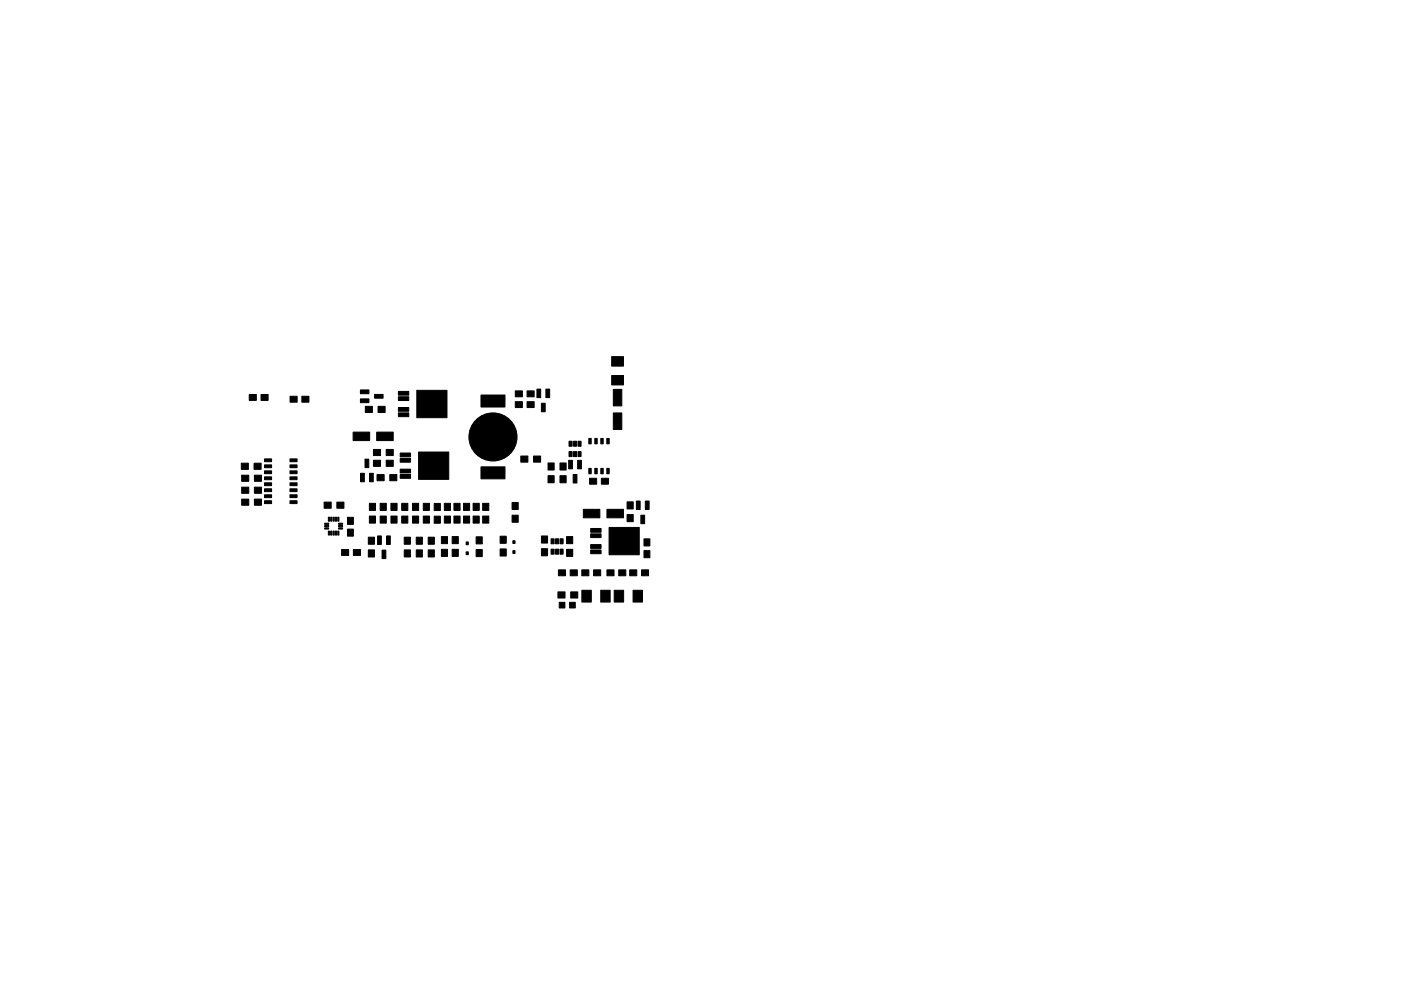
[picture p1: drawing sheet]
<svg xmlns="http://www.w3.org/2000/svg" width="297mm" height="210mm" viewBox="0 0 297 210" stroke-linecap="round" stroke-linejoin="round" font-family="sans-serif">
<g fill="#000" stroke="#000" stroke-width=".21">
<path d="M129.7 75.7h2.5v2h-2.5zM51.2 98.3h1.5v1.3h-1.5zM52.8 83.7h1.5v1.2h-1.5zM55.3 83.7h1.5v1.2h-1.5zM53.9 98.3h1.5v1.3h-1.5zM56.1 97.4h1.5v.6h-1.5zM56.1 98.6h1.5v.6h-1.5zM56.1 99.9h1.5v.6h-1.5zM61.5 84.1h1.5v1.2h-1.5zM61.5 98.6h1.5v.6h-1.5zM61.5 97.4h1.5v.6h-1.5zM64 84.1h1.5v1.2h-1.5z"/>
<path d="M77.4 97.4h.8v1.8h-.8zM76.4 82.7h1.8v.8h-1.8zM76.4 84.6h1.8v.8h-1.8zM74.9 91.7h3.5v1.8h-3.5zM77.5 86.2h1.5v1.3h-1.5zM79.2 97.6h1.5v1.3h-1.5zM79.2 95.4h1.5v1.3h-1.5zM79.4 83.7h1.8v.8h-1.8zM80.2 86.2h1.5v1.3h-1.5zM79.9 91.7h3.5v1.8h-3.5zM81.9 97.6h1.5v1.3h-1.5zM81.9 95.4h1.5v1.3h-1.5z"/>
<path d="M84.5 84.2h2.2v.8h-2.2zM84.5 86.5h2.2v.8h-2.2zM84.5 83h2.2v.8h-2.2zM84.5 87.6h2.2v.8h-2.2zM84.8 97.3h2.2v.8h-2.2zM84.8 96.1h2.2v.8h-2.2zM88.4 82.8h6.4v5.8h-6.4zM102 83.8h5.1v2.6h-5.1zM109.3 82.9h1.5v1.3h-1.5zM109.3 85.2h1.5v1.3h-1.5zM110.4 96.8h1.5v1.3h-1.5zM111.8 82.9h1.5v1.3h-1.5z"/>
<path d="M111.8 85.2h1.5v1.3h-1.5zM113.1 96.8h1.5v1.3h-1.5zM113.8 82.6h.8v1.8h-.8zM114.8 85.6h.8v1.8h-.8zM115.7 82.6h.8v1.8h-.8zM116.2 98.2h1.3v1.5h-1.3zM118.7 98.2h1.3v1.5h-1.3zM120.6 97.7h.8v1.8h-.8zM120.6 93.6h.7v1.1h-.7zM120.6 95.8h.7v1.1h-.7zM121.6 93.6h.6v1.1h-.6zM121.6 95.8h.6v1.1h-.6z"/>
<path d="M122.5 97.7h.8v1.8h-.8zM122.5 93.6h.7v1.1h-.7zM122.5 95.8h.7v1.1h-.7zM124.8 99.4h.5v1.1h-.5zM124.8 93h.5v1.2h-.5zM126.1 99.4h.5v1.1h-.5zM126.1 93h.5v1.2h-.5zM127.4 99.4h.5v1.1h-.5zM127.4 93h.5v1.2h-.5zM128.7 99.4h.5v1.1h-.5zM128.7 93h.5v1.2h-.5zM130 82.6h1.8v3.5h-1.8z"/>
<path d="M130 87.6h1.8v3.5h-1.8zM129.7 79.7h2.5v2h-2.5zM51.2 105.9h1.5v1.3h-1.5zM51.2 103.4h1.5v1.3h-1.5zM51.2 100.8h1.5v1.3h-1.5zM53.9 105.9h1.5v1.3h-1.5zM53.9 103.4h1.5v1.3h-1.5zM53.9 100.8h1.5v1.3h-1.5zM56.1 101.2h1.5v.6h-1.5zM56.1 102.4h1.5v.6h-1.5zM56.1 103.7h1.5v.6h-1.5zM56.1 105h1.5v.6h-1.5z"/>
<path d="M56.1 106.2h1.5v.6h-1.5zM61.5 106.2h1.5v.6h-1.5zM61.5 105h1.5v.6h-1.5zM61.5 103.7h1.5v.6h-1.5zM61.5 102.4h1.5v.6h-1.5zM61.5 101.2h1.5v.6h-1.5zM61.5 99.9h1.5v.6h-1.5zM68.8 111h.9v.3h-.9zM68.8 111.5h.9v.3h-.9zM68.8 112h.9v.3h-.9zM69.6 109.7h.3v.9h-.3zM69.6 112.7h.3v.8h-.3z"/>
<path d="M68.7 106.5h1.5v1.3h-1.5zM70.1 109.7h.3v.9h-.3zM70.1 112.7h.3v.8h-.3zM70.6 109.7h.3v.9h-.3zM70.6 112.7h.3v.8h-.3zM71.1 109.7h.3v.9h-.3zM71.1 112.7h.3v.8h-.3zM71.6 109.7h.3v.9h-.3zM71.6 112.7h.3v.8h-.3zM72.4 116.6h1.5v1.2h-1.5zM71.8 112h.8v.3h-.8zM71.8 111.5h.8v.3h-.8z"/>
<path d="M71.8 111h.8v.3h-.8zM71.4 106.5h1.5v1.3h-1.5zM73.7 112.3h1.2v1.5h-1.2zM73.7 109.8h1.2v1.5h-1.2zM74.9 116.6h1.5v1.2h-1.5zM76.4 100.4h.8v1.8h-.8zM78.3 109.5h1.3v1.5h-1.3zM78.3 106.8h1.3v1.5h-1.3zM78.3 100.4h.8v1.8h-.8zM78.1 114h1.3v1.5h-1.3zM78.1 116.7h1.3v1.5h-1.3zM79.9 100.7h1.5v1.3h-1.5z"/>
<path d="M80.1 113.7h.8v1.8h-.8zM80.6 109.5h1.3v1.5h-1.3zM80.6 106.8h1.3v1.5h-1.3zM81 116.7h.8v1.8h-.8zM82 113.7h.8v1.8h-.8zM82.6 100.7h1.5v1.3h-1.5zM82.9 109.5h1.3v1.5h-1.3zM82.9 106.8h1.3v1.5h-1.3zM85.2 109.5h1.3v1.5h-1.3zM85.2 106.8h1.3v1.5h-1.3zM85.7 114h1.3v1.5h-1.3zM85.7 116.7h1.3v1.5h-1.3z"/>
<path d="M84.8 99.5h2.2v.8h-2.2zM84.8 100.7h2.2v.8h-2.2zM87.5 109.5h1.3v1.5h-1.3zM87.5 106.8h1.3v1.5h-1.3zM88.3 116.7h1.2v1.5h-1.2zM88.3 114h1.2v1.5h-1.2zM89.7 109.5h1.3v1.5h-1.3zM89.7 106.8h1.3v1.5h-1.3zM90.8 116.7h1.3v1.5h-1.3zM90.8 114h1.3v1.5h-1.3zM92.1 109.5h1.3v1.5h-1.3zM92.1 106.8h1.3v1.5h-1.3z"/>
<path d="M93.6 116.5h1.3v1.5h-1.3zM93.6 113.8h1.3v1.5h-1.3zM94.2 109.5h1.3v1.5h-1.3zM94.2 106.8h1.3v1.5h-1.3zM88.7 95.9h6.4v5.8h-6.4zM96.2 109.5h1.3v1.5h-1.3zM96.2 106.8h1.3v1.5h-1.3zM95.9 113.8h1.3v1.5h-1.3zM95.9 116.5h1.3v1.5h-1.3zM98.3 109.5h1.3v1.5h-1.3zM98.3 106.8h1.3v1.5h-1.3zM98.8 115h.5v.6h-.5z"/>
<path d="M98.8 117.1h.5v.6h-.5zM100.3 109.5h1.3v1.5h-1.3zM100.3 106.8h1.3v1.5h-1.3zM101 113.9h1.2v1.5h-1.2zM101 116.6h1.2v1.5h-1.2zM102.3 109.5h1.3v1.5h-1.3zM102.3 106.8h1.3v1.5h-1.3zM102 99.1h5.1v2.5h-5.1zM106 113.8h1.3v1.5h-1.3zM106 116.5h1.3v1.5h-1.3zM108.6 109.3h1.3v1.5h-1.3zM108.6 106.6h1.3v1.5h-1.3z"/>
<path d="M108.7 114.7h.5v.6h-.5zM108.7 116.8h.5v.6h-.5zM114.8 113.7h1.3v1.5h-1.3zM114.8 116.4h1.3v1.5h-1.3zM116.2 100.9h1.3v1.5h-1.3zM116.8 114.3h.7v1.1h-.7zM116.8 116.5h.7v1.1h-.7zM117.8 114.3h.6v1.1h-.6zM117.8 116.5h.6v1.1h-.6zM118.7 114.3h.7v1.1h-.7zM118.7 116.5h.7v1.1h-.7zM118.7 100.9h1.3v1.5h-1.3z"/>
<path d="M120.1 113.8h1.3v1.5h-1.3zM120.1 116.5h1.3v1.5h-1.3zM121.5 100.7h.8v1.8h-.8zM125 101.5h1.5v1.2h-1.5zM123.7 108.1h3.5v1.8h-3.5zM125.2 113.3h2.2v.8h-2.2zM125.2 115.5h2.2v.8h-2.2zM125.2 112.1h2.2v.8h-2.2zM125.2 116.7h2.2v.8h-2.2zM127.5 101.5h1.5v1.2h-1.5zM128.7 108.1h3.5v1.8h-3.5zM133 106.5h1.3v1.5h-1.3z"/>
<path d="M133 109.2h1.3v1.5h-1.3zM134.9 106.3h.8v1.8h-.8zM129.1 111.9h6.4v5.8h-6.4zM135.9 109.3h.8v1.8h-.8zM136.5 116.8h1.3v1.5h-1.3zM136.5 114.3h1.3v1.5h-1.3zM136.8 106.3h.8v1.8h-.8zM118.3 125.6h1.5v1.3h-1.5zM118.4 120.9h1.5v1.3h-1.5zM118.6 127.8h1.2v1.2h-1.2zM120.9 120.9h1.5v1.3h-1.5zM121 125.6h1.5v1.3h-1.5z"/>
<path d="M120.8 127.8h1.2v1.2h-1.2zM123.3 120.9h1.5v1.3h-1.5zM123.4 125.2h2v2.5h-2zM125.8 120.9h1.5v1.3h-1.5zM128.7 120.9h1.5v1.3h-1.5zM127.4 125.2h2v2.5h-2zM131.2 120.9h1.5v1.3h-1.5zM130.2 125.2h2v2.5h-2zM133.5 120.9h1.5v1.3h-1.5zM134.2 125.2h2v2.5h-2zM136 120.9h1.5v1.3h-1.5z"/>
<circle cx="104.5" cy="92.7" r="5.1"/>
</g>
</svg>
